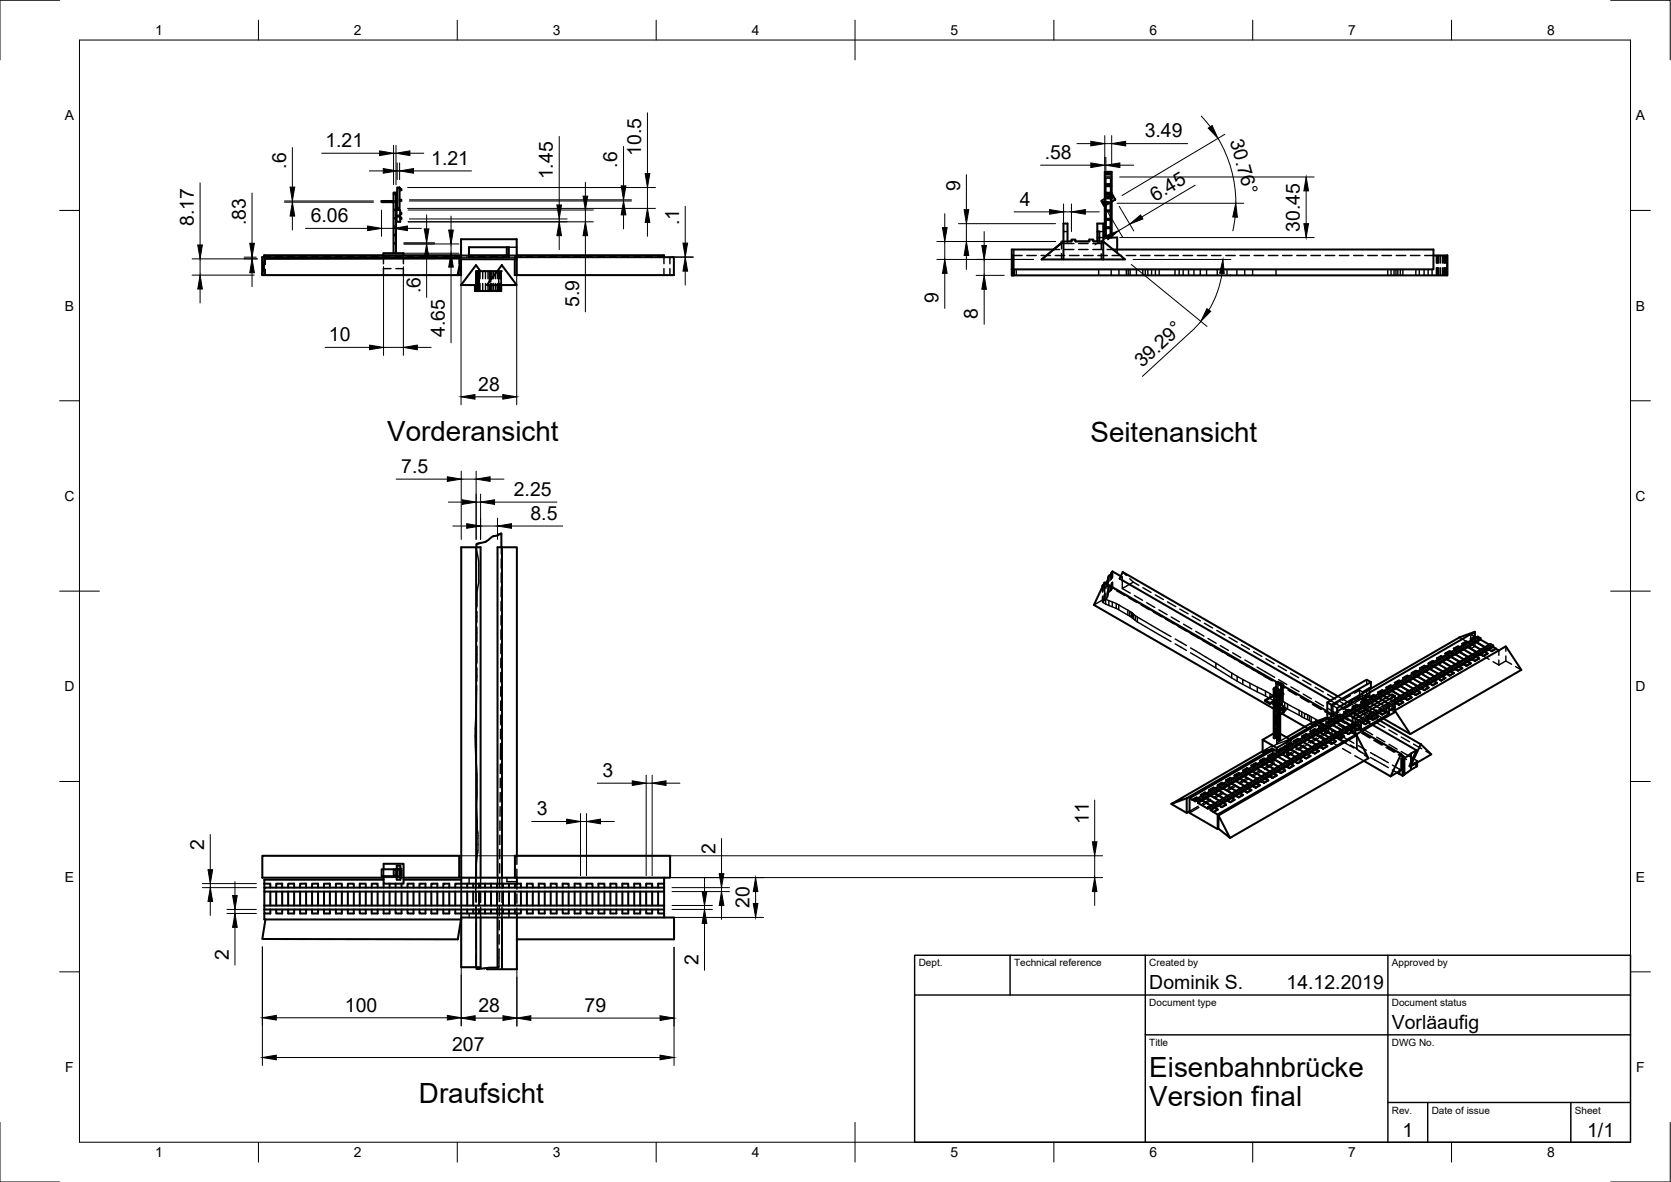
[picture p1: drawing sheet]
<svg xmlns="http://www.w3.org/2000/svg" width="420mm" height="297mm" viewBox="0 0 420 297" stroke-linecap="round" stroke-linejoin="round" font-family="sans-serif">
<defs><g id="words">
<g font-size="7">
<text x="97.4" y="110.9">Vorderansicht</text>
<text x="274.2" y="111">Seitenansicht</text>
<text x="289" y="270.6">Eisenbahnbrücke</text>
<text x="105.3" y="277.2">Draufsicht</text>
<text x="289" y="278.1">Version final</text>
</g>
<g font-size="4.9">
<text x="287.8" y="34.5">3.49</text>
<text x="309.2" y="35.4" transform="rotate(75 309.2 35.4)">30.76°</text>
<text x="81.8" y="37">1.21</text>
<text x="108.4" y="41.5">1.21</text>
<text x="161.2" y="39.2" transform="rotate(-90 161.2 39.2)">10.5</text>
<text x="262.7" y="40">.58</text>
<text x="72" y="42.4" transform="rotate(-90 72 42.4)">.6</text>
<text x="139" y="45.1" transform="rotate(-90 139 45.1)">1.45</text>
<text x="155.2" y="42.1" transform="rotate(-90 155.2 42.1)">.6</text>
<text x="241.4" y="47.9" transform="rotate(-90 241.4 47.9)">9</text>
<text x="256.4" y="51.7">4</text>
<text x="290.4" y="50.7" transform="rotate(-31 290.4 50.7)">6.45</text>
<text x="48.7" y="56.8" transform="rotate(-90 48.7 56.8)">8.17</text>
<text x="61.8" y="56.6" transform="rotate(-90 61.8 56.6)">.83</text>
<text x="78.1" y="55.8">6.06</text>
<text x="170.8" y="56.5" transform="rotate(-90 170.8 56.5)">.1</text>
<text x="326.9" y="58.2" transform="rotate(-90 326.9 58.2)">30.45</text>
<text x="105.7" y="73.7" transform="rotate(-90 105.7 73.7)">.6</text>
<text x="145.6" y="77.1" transform="rotate(-90 145.6 77.1)">5.9</text>
<text x="236" y="76.2" transform="rotate(-90 236 76.2)">9</text>
<text x="245.9" y="80.2" transform="rotate(-90 245.9 80.2)">8</text>
<text x="82.7" y="85.8">10</text>
<text x="111.8" y="84.7" transform="rotate(-90 111.8 84.7)">4.65</text>
<text x="287.1" y="92.5" transform="rotate(-43 287.1 92.5)">39.29°</text>
<text x="120.2" y="98.2">28</text>
<text x="100.9" y="118.8">7.5</text>
<text x="129.2" y="124.6">2.25</text>
<text x="133.4" y="130.6">8.5</text>
<text x="151.5" y="195.2">3</text>
<text x="135" y="204.9">3</text>
<text x="273.7" y="207.1" transform="rotate(-90 273.7 207.1)">11</text>
<text x="51.4" y="213.7" transform="rotate(-90 51.4 213.7)">2</text>
<text x="179.9" y="214.7" transform="rotate(-90 179.9 214.7)">2</text>
<text x="188.4" y="228.2" transform="rotate(-90 188.4 228.2)">20</text>
<text x="57.6" y="241.2" transform="rotate(-90 57.6 241.2)">2</text>
<text x="175.6" y="242.5" transform="rotate(-90 175.6 242.5)">2</text>
<text x="289" y="248.5">Dominik S.</text>
<text x="323.5" y="248.5">14.12.2019</text>
<text x="86.7" y="254.2">100</text>
<text x="120.3" y="254.3">28</text>
<text x="147" y="254.3">79</text>
<text x="350" y="258.6">Vorläaufig</text>
<text x="113.7" y="264.2">207</text>
<text x="352.6" y="285.7">1</text>
<text x="399.1" y="285.7">1/1</text>
</g>
<g font-size="3.5">
<text x="39" y="8.8">1</text>
<text x="89" y="8.8">2</text>
<text x="139" y="8.8">3</text>
<text x="189" y="8.8">4</text>
<text x="239" y="8.8">5</text>
<text x="289" y="8.8">6</text>
<text x="339" y="8.8">7</text>
<text x="389" y="8.8">8</text>
<text x="16.3" y="30.2">A</text>
<text x="411.3" y="30.2">A</text>
<text x="16.3" y="78">B</text>
<text x="411.3" y="78">B</text>
<text x="16.2" y="125.9">C</text>
<text x="411.2" y="125.9">C</text>
<text x="16.2" y="173.7">D</text>
<text x="411.2" y="173.7">D</text>
<text x="16.3" y="221.6">E</text>
<text x="411.3" y="221.6">E</text>
<text x="16.4" y="269.4">F</text>
<text x="411.4" y="269.4">F</text>
<text x="39" y="290.8">1</text>
<text x="89" y="290.8">2</text>
<text x="139" y="290.8">3</text>
<text x="189" y="290.8">4</text>
<text x="239" y="290.8">5</text>
<text x="289" y="290.8">6</text>
<text x="339" y="290.8">7</text>
<text x="389" y="290.8">8</text>
</g>
<g font-size="2.5">
<text x="231" y="242.9">Dept.</text>
<text x="255" y="242.9">Technical reference</text>
<text x="289" y="242.9">Created by</text>
<text x="350" y="242.9">Approved by</text>
<text x="289" y="252.8">Document type</text>
<text x="350" y="252.8">Document status</text>
<text x="289" y="262.9">Title</text>
<text x="350" y="262.9">DWG No.</text>
<text x="350" y="279.9">Rev.</text>
<text x="360" y="279.9">Date of issue</text>
<text x="396" y="279.9">Sheet</text>
</g>
</g></defs>
<!-- layer: Sichtbar -->
<g fill="none" stroke="#000" stroke-width=".51">
<path d="M99 48.4h.6v.3h-.6zM99.7 54.4v1.3h.9v-1.3h-.9v-1.6h.9v1.6M99.9 47.1h.6v5.3h-.6zM100.5 50.2h.4v.3h-.4M100.5 47.5h.4v.3h-.4M100.6 53.5h.3v.3h-.3M100.6 54.7h.3v.3h-.3M275.9 58.2v2.5h1.5v4.5M276.9 50.5l2.8-1.7 .7 1.4-2.8 1.6zM277.3 50.8h1.2v.3h-1.2zM277.4 59.7h3.5v3M277.8 43.2h1.7v5.2h-1.7z"/>
<path d="M277.8 48.4v1.6M277.8 51.7v8M278.1 46.3h1.1v.3h-1.1zM278.1 43.6h1.1v.3h-1.1zM278.1 53.2h1.1v1.8h-1.1zM278.1 48.4v.3h1.1v-.3M278.1 55.3h1.1v1.8h-1.1zM278.1 59.7v-2.3h1.1v2.3M278.5 49.6h1.2v.3h-1.2zM278.8 51.1h.4v1.8h-1.1v-1.4M279.2 49.1v-.1h-1.1v.8M279.5 48.4v.5"/>
<path d="M279.5 50.7v9M66.4 64.6h1.5M69.4 64.6h1.5M72.4 64.6h1.5M75.4 64.6h1.5M78.4 64.6h1.5M81.4 64.6h1.5M84.4 64.6h1.5M87.4 64.6h1.5M90.4 64.6h1.5M93.4 64.6h1.5M96.4 64.6h1.5"/>
<path d="M96.4 64.1v-.5h5v.5M99 63.6v-12.8h-3.1v-.3h3.1v-1.7h.6v14.8M99.4 64.6h1.5M102.4 64.6h1.5M105.4 64.6h1.5M108.4 64.6h1.5M111.4 64.6h1.5M115.9 65v4.1h-.8zM115.9 65l-49.2 .1-.8 4h49.2M115.9 64.6v4.5M115.9 65.1h14M115.9 64.1h-49.5v2.4"/>
<path d="M115.9 64.6h-1.5M117.9 64.6h1M117.9 62.1h10v2.5h-10zM117.9 64.1h10M119.4 71.6v1.5h.1M119.5 73.1h.2M119.5 71.6v1.5M119.7 71.6l.1 1.5M119.8 73.1h.3M119.8 68.1v5M119.9 68.1v5M120.1 68.1h-.4v3.5h-3.8l3.8-5 1.1 1.5"/>
<path d="M120.4 64.6h1.5M120.4 68.1h4.7M120.4 68.1v5h2.7v-1.5M120.4 68.1h-.3v5h.3M123.1 73.1h2M123.1 68.1v2.6M123.4 64.6h1.5M125.1 71.6v1.5M126 71.6v1.5h-.6v-1.5v1.5h-.3M126.2 66.6l3.7 5h-7.5zM127.4 62.1v2M127.9 64.6h-1.5"/>
<path d="M129.9 64.6v4.5M129.9 64.6h1M129.9 64.1h37v.5M132.4 64.6h1.5M135.4 64.6h1.5M138.4 64.6h1.5M141.4 64.6h1.5M144.4 64.6h1.5M147.4 64.6h1.5M150.4 64.6h1.5M153.4 64.6h1.5M156.4 64.6h1.5"/>
<path d="M159.4 64.6h1.5M162.4 64.6h1.5M166.9 64.6h-37v-4.5h-14v4.5h-50v4.5M166.9 64.6h2.5v4.5h-40v-4M166.9 64.6h-1.5M254.5 67.7v1.5h.3M254.8 67.7v1.5h.2v-1.5M265 62.7h-10.6l.1 6.5M266.9 61l-2 1.7M267.4 60.7h-.5v.4M267.4 65.2h10M268.4 60.6v-4.4h-1v4.5"/>
<path d="M275.9 60.6h-1v-.4h-1v.4h-3.5v-.4h-1v.4l-2 .1-5.5 4.5h5.5v-4.5M276.4 60.7v-2.5h-.5v-2h1.5v4.5l5.5 4.5h-5.5M279.8 62.7h80.6v5h-106M360.4 64.2h3.5v5h-108.9M363.9 64.2h.1M363.9 64.2v5M119.7 137.5v83.1M119.8 137.5l.2-.9a6.5 6.5 0 0 0 4.1-1.9 1.38 1.38 0 0 0 1.4-.5l.6-.1v3.4M126.2 137.5h3.8v77.6M126.2 137.5h-1.1v83.1M126.2 137.5v83.1M277.2 147.2v.2"/>
<path d="M277.4 147l-.1 .3M279.7 143.8l-.6 .7a1.19 1.19 0 0 0-.5 1.2l-.2 .4-.4 .4M279.7 143.8l.1-.2 2 1.2M279.7 143.6v.2M369.8 159.4l1.1-.6v1.1M369.8 159.4l-25.5 14.7M369.8 159.4l1 .6M370.9 158.8l-3.9 1.4-22.3 12.8M318.1 175.9v.3l1.2 .7v-.2M320.3 176.4v9l.1 .2v-2l.9 .5v1.9l.2 .1M320.3 176.8v.3M320.3 173l.4-.3 1.2 .8"/>
<path d="M320.4 174.8l-.1-.1-2.2 1.2 1.2 .8M320.4 173.4l-.1-.1v1.4M320.4 178.5l.9 .5v1.5l-.9-.5zM320.4 176.3v.3M320.5 173.4l-.1 1.4M320.9 178l-.5 .3 .9 .4v-1.4l-.9-.5v1.5M320.9 177.9l.2 .2M320.9 171.6v1.3M320.9 173.6v1M320.9 176v.3M320.9 177v1M320.9 178.8v.9"/>
<path d="M320.9 176.3l-.5 .3M320.9 176.3l.4 .2M320.9 178l.4 .3M320.9 171.6l.4-.2 1.3 .6M320.9 171.6l1.2 .7M321 175.9l.3 .2M321.1 176l-.2 .1M321.1 171.5l-43.4-25.1-2.6 5.6 45.2 26.1M321.3 174.8l-.4-.2-.5 .2M321.3 173.9v1.4l.2 .1-2.2 1.3M321.3 180l-.4-.3-.5 .3M321.3 175.8v1.2l-.9-.4"/>
<path d="M321.3 173.9l.2 .1M321.3 173.9h.1M321.5 173.7l-1.2-.7v.3l1.2 .7v-.3l.4-.2v.2l-.4 .3M321.8 171.6l.9 .4M321.9 173.7v.1M321.9 176.5l.4 .3-.1 .1M321.9 173.8l-.4 .2v1.4M321.9 173.8v12.1l-.4 .2v-10.4l-2.2 1.2M321.9 177.8l.7 .9M321.9 176.6l1.4 1.7M321.9 176.5l.2 .1M322.1 172.3l.5-.3v4.3l-.5 .3z"/>
<path d="M322.3 176.8v.3M322.3 179.3l5.8 3.3M322.6 172.1l.1-.1-.1 .4M322.6 174.2l.1 .1M322.6 172.3l11.1 6.5M322.6 178.7l.7-.4-.5 .8-.7 .4-.2-.3M322.6 178.7l-.5 .8M322.7 174.3l-.1 .3M322.7 174.3h-.1M323.2 178.5h.1M334.8 177.1l-1.1-.6v4.1M334.8 177.1v3.7"/>
<path d="M336.2 179.9l-.3 .3 .4 .2M336.4 175l-54.1-31.3-.8 1.7 53 30.7M337 177.5l.7 .4M337.3 179.8l-.4-.3-.7 .4M338 178.9l.3 .3M338 178.9l.4 .2M338.9 176.4l.7 .4M339.4 179.7v.1M339.4 179.8l-1 .6M339.4 179.7l.7 .5M339.4 178.5l-.4-.2-1 .6M340.1 177.7l.4 .2"/>
<path d="M341.2 179.6l-.7-.5-1.1 .6M341.5 178.5l-1 .6M341.5 178.5h.1M341.5 178.5l.7 .5M341.5 178.5l.8 .5M341.5 177.3l-.3-.2-1.1 .6M341.9 175.5l-5.7 3.3M341.9 175.2l-2.5 .9 .7 .4M341.9 174.7v.8M341.9 175.5l.7 .4M342.6 174.3v1.6M343.3 178.3l-.7-.4-1.1 .6"/>
<path d="M343.6 177.3l-1 .6M343.6 177.3h.1M343.6 177.3l.7 .4M343.6 177.3l.8 .4M343.7 176.1l-.4-.2-1.1 .6 .4 .2-.4-.2M344.3 173.3v1.6l-1.7 1M344.7 171.4l-1.1-.6-9.9 5.7M344.7 171.4v1.6l-8.5 4.9v2M344.7 171.4l-9.9 5.7M344.7 176.7l-1.1 .6M344.7 176.7l.7 .4M345.8 176.1h.1"/>
<path d="M345.8 176.1l-1.1 .6M345.8 176.1l.7 .4-.7-.4M345.8 174.9l-.4-.3-1.1 .6 .4 .3-.4-.3M346.8 179.1l1.1-.6 .7 .4-1.1 .7M346.8 179.1l.7 .4M346.8 179.1v.1M346.9 174.3l-.4-.3 .3 .3M347.5 179.6l-.7-.4-1 .6M347.6 175.9l-.8-.4-1 .6M347.9 174.9l-1 .6M347.9 174.8v.1M347.9 174.9l.7 .4"/>
<path d="M347.9 174.8l.7 .5M347.9 173.6l-.4-.2-1 .6M348.6 172.8l.4 .2M348.6 177.7v1.3M348.6 172.8l.3 .2M348.6 178.1l-.7 .4M349.3 179.4l-7.1 4.1v-2.1l7.1-4.1v2.1l-.7-.4-1.1 .6M349.7 174.7l-.8-.5-1 .6M350 173.6l1.1-.6 2.1 1.3M350 173.6v.1M350 173.7l-1 .6M350 173.6l2.1 1.3-2.1-1.2"/>
<path d="M350 172.4l-.3-.2-1.1 .6M350.7 171.6l.4 .2zM350.7 174.9l-.7-.4-9.9 5.7-.7-.4M350.7 174.9l-9.9 5.7M350.7 175.2l.4 .3M351.1 176.7l-.4 .2M351.1 176.7l.7 .4M352.1 172.4l-1 .6M352.1 172.4l2.2 1.2M352.1 171.2l-.3-.2-1.1 .6M352.8 176.5l-.7-.4-1 .6M352.8 176.5h.1"/>
<path d="M352.8 176.5l-1 .6M353.2 175.5l.7 .4zM353.2 171.8l-1.1 .6M353.2 175.5l-1.1 .6M353.2 171.8l2.1 1.2M353.2 170.6l-.4-.2 .4 .2M353.9 175.9l1-.7zM354.2 171.2l1.1-.7 2.2 1.3M354.2 171.2l-1 .6M354.2 171.2l2.2 1.2M354.3 170l-.4-.3-1.1 .7M354.9 169.2l.4 .1"/>
<path d="M354.9 175.2l-.7-.4-1 .7M354.9 169.2l.4 .2M356 174.6l1.1-.6zM356 174.6l-.7-.4 .7 .5M356.4 169.9l1-.6 2.2 1.3M356.4 170l-1.1 .6M356.4 169.9v.1M356.4 170l2.1 1.2M356.4 169.9l2.1 1.3M356.4 168.7l-.4-.2-1.1 .6M357.1 174l-.7-.4-2.1 1.3M357.4 173l.7 .4z"/>
<path d="M357.4 173l-1 .6M357.5 168.1l-.4-.2 .3 .3M358.5 168.7l1-.6 2.2 1.2M358.5 168.7h.1M358.5 168.7l2.1 1.3M358.5 168.7l-1 .6M358.5 167.5l-.4-.2-1 .6M359.2 172.8l-1.1 .6M359.2 172.8l-.7-.4-1.1 .6M359.6 166.9l-.4-.2 .3 .2M360.3 172.2l-.8-.4 .8 .4M360.6 167.5h.1"/>
<path d="M360.6 167.5l2.2 1.2M360.6 167.5l-1 .6M360.6 166.3l-.3-.2-1.1 .6M361.3 165.4l.4 .3zM361.3 171.6l-1 .6M361.3 171.6l-.7-.4-2.1 1.2M361.7 166.9l-1.1 .6M361.7 170.6l-1.1 .6M361.7 166.9l2.1 1.2M362.4 171l1-.6-1 .6M362.4 171l-.7-.5 .7 .5M362.4 171h.1"/>
<path d="M362.7 166.3l1.1-.6 2.2 1.2M362.7 166.3h.1M362.7 166.3l2.1 1.2M362.7 166.3l2.2 1.2M362.7 166.3l-1 .6M362.8 165.1l-.4-.3-1.1 .6M363.4 170.4l-.7-.5-1 .6M363.4 164.2l.4 .3M363.8 169.3l.7 .5M363.8 169.3v.1M364.5 169.8l-.7-.4-1 .6M364.8 165l1.1-.6 2.2 1.3"/>
<path d="M364.8 165l2.2 1.3M364.8 165.1l-1 .6M364.8 165v.1M364.8 165.1l2.2 1.2M364.9 163.8l-.4-.2-1.1 .6M365.5 169.1l-1 .6M365.5 169.2l-1 .6M365.5 163l.5 .2M365.5 163l.4 .2M365.5 169.1v.1M365.5 169.1l-.7-.4-1 .6M365.9 168.1l.7 .5z"/>
<path d="M365.9 168.2l-1 .5M366.6 168.5l1.1-.6zM367 163.8l1-.6 2.2 1.3M367 163.8l2.1 1.3M367 163.9l-1 .6M367 163.8v.1M367 163.9l2.1 1.2M367 167.5l-1.1 .6M367 167.5l.7 .4M367 162.6l-.4-.2-1.1 .6M367.7 161.8l.4 .2M367.7 161.8h.1"/>
<path d="M368 166.9l.7 .4M368 166.9l-1 .6M368.7 167.3l1.1-.6zM369.1 162.6l1-.6 2.2 1.2M369.1 162.6h.1M369.1 162.6l2.1 1.3M369.1 162.6l2.1 1.2M369.1 162.6l-1 .6M369.1 161.4l-.4-.2-1 .6M369.8 160.6l.4 .2M369.8 160.6l.3 .2M369.8 166.7l-.7-.4-1.1 .6"/>
<path d="M370.1 165.7l.8 .4M370.1 165.7l-1 .6M370.9 166.1l1-.7zM371.2 161.4l2.2 1.2-2.2-1.2M371.2 161.4h.1M371.2 161.4l-1 .6M371.2 165l.7 .4M371.2 160.2l-.3-.3-1.1 .7M372.3 160.4v.3l-1.1 .7M372.3 164.5l.7 .4 1-.7-1 .7M372.3 164.5l.7 .3M372.3 160.7l2.1 1.3"/>
<path d="M372.3 164.5l-2.2 1.2M373.3 163.8l.7 .4M373.3 163.8l-1 .6M374.4 163.2l.7 .4M374.4 163.2l-1 .6M374.4 163.2h.1M375.1 163.6l1.1-.6 .7 .5 1.7-1.1 3.9 5.9-27.9 16.2M375.5 162.6l.7 .4M375.5 162.2l-.7-.4-24.1 13.9M375.5 162.2l-24.8 14.3M375.5 162.2v.4M375.5 162.6l-1.1 .6"/>
<path d="M376.2 163l-1.1 .6M376.9 163.5l-26.2 15v-3.6M301.9 199.8l.4 .2zM303.4 199.4l-.4-.3-1.1 .7M304.4 198.7l-.4-.2 .4 .3M305.5 199.3l-1.1 .7M305.5 199.3l1-.6 2.2 1.3M305.5 199.4l2.1 1.2M305.5 199.3l2.1 1.3M305.5 198.1l-.4-.2-1.1 .6M306.2 197.3l.4 .2M306.2 197.3l.3 .2"/>
<path d="M307.6 198.1l-1 .6M307.6 198.1l2.1 1.3M307.6 196.9l-.4-.2-1 .6M308.3 196.1l.4 .2zM308.7 197.5l-1.1 .6M308.7 197.5l2.1 1.2M309.7 196.9l-1 .6M309.7 196.9l2.1 1.2-2.1-1.2M309.7 195.7l-.3-.2-1.1 .6M310.4 194.9l.4 .2M310.8 199.9l.7 .5zM310.8 196.3l-1.1 .6"/>
<path d="M310.8 196.3l2.1 1.2M310.8 200l-1.1 .6M311.8 195.7l-1 .6M311.8 195.7l1.1-.6 2.1 1.2M311.8 195.7l2.1 1.2M311.8 195.7l2.2 1.2M311.8 199.3l-1 .6M311.8 199.3l.7 .5M311.9 194.5l-.4-.3-1.1 .6M312.9 198.7l.7 .5zM312.9 198.8l-1 .6M312.9 193.9l-.4-.3 .4 .3"/>
<path d="M313.6 199.1l1-.6-1 .7M313.9 194.4l-1 .7M313.9 194.4l1.1-.6 2.2 1.3M313.9 194.5l2.2 1.2M313.9 194.4l2.2 1.3M314 193.2l-.4-.2-1.1 .6M314.6 192.4l.4 .2M314.6 198.5l-.7-.4-1 .6M315.7 197.9l-.7-.4 .7 .5M315.7 197.9v.1M316.1 193.2l-1.1 .7M316.1 193.2l2.1 1.3"/>
<path d="M316.1 192l-.4-.2-1.1 .6M316.8 197.3l-1.1 .6M316.8 191.2l.3 .2zM316.8 197.3l-1.1 .7M316.8 197.3l-.7-.4-2.1 1.2M317.1 192.6l-1 .6M317.1 192.6l2.2 1.3M317.5 185.9l3.5 2v.8l1.1-.6M317.5 188.8l-23 13.2 3.9-1.4M317.5 185.9v3.2l2.5-.9M317.8 196.7l1.1-.6zM317.8 196.7l-.7-.4 .7 .4"/>
<path d="M318.2 192l2.1 1.2-2.1-1.2M318.2 192h.1M318.2 192l-1 .6M318.2 195.7l-2.1 1.2M318.2 195.7l.7 .4M318.2 190.8l-.4-.2-1 .6M319.3 191.4l2.1 1.2M319.3 195.1l-1.1 .6M319.3 190.2l-.4-.2 .4 .2M320 195.5l-.7-.4 .7 .4M320 188.2l-21.6 12.4M320 188.2v.4"/>
<path d="M320.3 184.3l-2.8 1.6M320.3 190.8l-2.1 1.2M320.3 190.8l2.2 1.2M320.3 190.8h.1M320.3 190.8l2.1 1.2M320.3 189.6l-.3-.3-1.1 .7M320.4 180.2l.9 .5v1.5l-.9-.5zM320.9 183.2l-.5 .2 .9 .5v-1.5l-.9-.5v1.5M320.9 180.5v.9M320.9 182.2v1M320.9 183.9v1.4l-.5 .3M320.9 181.4l.4 .3"/>
<path d="M320.9 183.2l.4 .2M320.9 181.4l-.5 .3M320.9 183.9h.1M321 188.7l.4 .3-1.1-.7-21.2 12.3v3.7l7.1 4.1 .2-.2M321 194.9l-1 .6M321 194.8l-.7-.4-1 .7M321.4 190.1l-1.1 .7M321.4 190.1l2.1 1.3M321.9 184.4l2.6 1.5M322.1 194.2l-.7-.4 .7 .5M322.1 188.1l.4 .2M322.4 189.5l1.1-.6 2.1 1.3"/>
<path d="M322.4 189.6l-1 .6M322.4 189.5l2.2 1.3M322.4 189.5v.1M322.4 189.6l2.1 1.2M323.1 193.6l-1 .7M323.1 193.6l-.7-.4-2.1 1.3M323.1 187.5h.1M323.1 187.5l.4 .2M323.1 187.5l-1 .6M323.5 192.6l.7 .4zM323.5 192.6l-1 .6M324.5 185.9l-3.5 2"/>
<path d="M324.5 185.9v.8l-.3 .2M324.5 188.3h.1M324.5 188.3l2.2 1.3M324.5 188.3l1.1-.6 2.2 1.2M324.5 188.3l-1 .6M324.6 187.1l-.4-.2-1.1 .6M325.2 192.4l-1 .6M325.2 192.4l-.7-.4-1 .6M325.6 191.4l.7 .4zM325.6 191.4l-1 .6M325.6 186.5l-.4-.2 .4 .2M326.3 191.8l1.1-.6-1.1 .6"/>
<path d="M326.7 187.1l-1.1 .6M326.7 187.1l2.1 1.2-2.1-1.2M326.7 187.1h.1M326.7 185.9l-.4-.2-1.1 .6M327.4 185.1l.4 .2M327.4 191.2l-.7-.4-1.1 .6M327.4 185.1l.3 .2M327.7 190.1l.7 .5zM327.7 186.5l-1 .6M327.7 186.5l2.2 1.2M327.7 190.2l-1 .6M328.4 190.6l1.1-.6z"/>
<path d="M328.8 185.9l-1 .6M328.8 185.9l2.1 1.2M328.8 185.9h.1M328.8 184.7l-.4-.3-1 .6M329.5 183.8l.4 .3zM329.5 190l-.7-.5-1.1 .6M329.9 188.9l.7 .5zM329.9 185.3l2.1 1.2M329.9 189l-1.1 .6M330.6 189.3l1-.6-1 .7M330.9 184.6l1.1-.6 2.1 1.3M330.9 184.7l-2.1 1.2"/>
<path d="M330.9 184.6l2.2 1.3M330.9 184.6v.1M330.9 184.7l2.1 1.2M330.9 183.4l-.3-.2-1.1 .6M331.6 182.6l.4 .2M331.6 188.7l-.7-.4-1 .6M332 187.7l.7 .5zM332 187.7l-1.1 .6M333 183.4l1.1-.6 2.2 1.3M333 183.5l-1 .6M333 183.4l2.2 1.3-2.2-1.2M333 183.4v.1"/>
<path d="M333.1 182.2l-.4-.2-1.1 .6M333.4 180.4l-9.2 5.3M333.4 180.4l-3.9 1.4-6 3.5M333.4 180.4v.4M333.7 181.4l.4 .2M333.7 187.5l-1 .7M333.7 187.5l-.7-.4-1 .6M334.8 180.8l-.7-.4-9.6 5.5M334.8 186.9l1.1-.6zM334.8 186.9l-.7-.4 .7 .4M334.8 180.8l-1.1 .6M334.8 180.8l.4 .2"/>
<path d="M335.2 182.2l-1.1 .6M335.2 182.2l2.1 1.2M335.2 185.9l-2.1 1.2M335.2 185.9l.7 .4M335.9 180.2l-1.1 .6M335.9 180.2h.1M335.9 180.2l.3 .2M336.2 185.3l.7 .4zM336.2 181.6l-1 .6M336.2 181.6l2.2 1.2M336.2 185.3l-1 .6M337.3 181l1-.7 1.8 1.1"/>
<path d="M337.3 181h.1M337.3 181l-1 .6M337.3 181l2.1 1.2M338 185.1l-1.1 .6M338 185l-.7-.4-1.1 .7M338.3 184l.7 .5zM338.3 184l1.1-.6 .7 .4-1.1 .6M338.3 184.1l-1 .6M340.1 183.1l-.7 .3M340.1 181.8l-36.4 21M340.1 182.6l-35.7 20.7M340.8 184.3l-.7-.4-1.1 .6"/>
<path d="M340.8 180.6l-.7-.4v3.7M340.8 184.3l.4 .2M340.8 180.6v3.7M341.2 184.5l9.5-5.5v-.5l3.9 6M341.2 184.5v.4M341.2 184.5l-35 20.2M342.4 183.8l9.9 5.7M342.9 191.2l6.8 3.9M343.6 181l-1.4 .8M343.6 181l.7 .4M344.3 181.4l-1 .6-.7-.4 .7 .4M344.3 181.4l-1 .6"/>
<path d="M344.7 180.3l-1 .7M344.7 180.3l.7 .5M344.7 180.4l.7 .4M345.1 182.2l11.1 6.4M345.4 180.8l1.1-.6zM346.5 180.2l-.7-.5-1.1 .6M347 181.1l10.3 5.9M347.9 180.6l6.7 3.9M351.3 194.2l.6 .3M351.9 193.8v.7M351.9 194.5l.8 .4M352.3 189.5l.8 .8-.8 .4"/>
<path d="M352.3 189.5l-2.6 5.6M352.7 190.8v4.1M352.8 190.8v4.1M352.9 190.7l-.2 .1-.4-.1v2.8l-2.6 1.6M352.9 194.8l-.2 .1M353.1 190.6v4.1l1.7-1.3v-.9M353.1 190.6l-.2 .1v4.1l.2-.1M354.8 189.3v2.2M356.2 188.6l-1.8 3.9 .2 .1M356.2 188.6l-3.1 2M356.2 191.7v.9M356.2 192.6l-1.4 .8"/>
<path d="M356.3 191.7l-.1 .9M357.3 187l2.6 2.6-5.3 3zM96.5 218.4v-1.3h5v5h-5v-1.9M99 218.4h.6v1.8h-.6zM99 218.4h-3v1.8h3M99.8 218.3h1.2v.4M99.9 218.4h.6v1.8h-.6zM100.5 218.7h.5v1.2h-.5M100.7 218.7v-1.1h-.9v3.5h.9v-1.2M101 219.9v.7h-.3M294.5 202l3.9 2.3M298.4 200.6v3.7l.7-.4"/>
<path d="M299.1 200.6l1.4 .8v-.4M300.5 201l71.1-41 .7 .4-71.1 41zM301.2 201.4v.4M301.2 201.8l2.5 1.4v-.4M301.2 201.8l1.1-.6 2.1 1.2M301.3 200.6l-.4-.2-1.1 .6M303.3 200.6l-1 .6M303.3 200.6l1.1-.7 2.2 1.3M303.3 200.6l2.2 1.2M303.7 202.8l.7 .5v.3l1.1-.6 .7 .4M304.4 203.6l.7 .5 1.1-.7-1.1 .7 1.1 .6v3.7M306.4 204.9l2.9 5.7-2.9-2.4z"/>
<path d="M306.4 204.9l34.7-20.1 3 5.7-34.8 20.1M306.5 202.4l.7 .4zM306.5 202.4l-1 .6M308.3 202.2l-1.1 .6M308.3 202.2l-.7-.4-1.1 .6M308.7 201.2l.7 .4zM308.7 201.2l-1.1 .6M309.4 201.6l1-.6zM309.7 200.6l.7 .4M309.7 200.6l-1 .6M311.5 200.4l1-.6zM66.5 222.1h1.5v1"/>
<path d="M66.5 228.6v1h1.5v-1M66.5 228.6h100.5v1M66.5 227.6v1M66.5 229.6v1.5h49.5M66.5 227.6h100.5M66.7 231.1l-.7 4.9 49.1 .1 .8-5M68 224.1v3.5M69.4 223.1v-1h1.6v1M69.4 228.6v1h1.6v-1M69.4 224.1v3.5M71 224.1v3.5M72.5 223.1v-1h1.5v1"/>
<path d="M72.5 228.6v1h1.5v-1M72.5 224.1v3.5M74 224.1v3.5M75.5 223.1v-1h1.5v1M75.5 224.1v3.5M75.5 228.6v1h1.5v-1M77 224.1v3.5M78.5 223.1v-1h1.5v1M78.5 224.1v3.5M78.5 228.6v1h1.5v-1M80 224.1v3.5M81.5 223.1v-1h1.5v1"/>
<path d="M81.5 228.6v1h1.5v-1M81.5 224.1v3.5M83 224.1v3.5M84.5 223.1v-1h1.5v1M84.5 224.1v3.5M84.5 228.6v1h1.5v-1M86 224.1v3.5M87.5 223.1v-1h1.5v1M87.5 224.1v3.5M87.5 228.6v1h1.5v-1M89 224.1v3.5M90.5 223.1v-1h1.5v1"/>
<path d="M90.5 228.6v1h1.5v-1M90.5 224.1v3.5M92 224.1v3.5M93.5 223.1v-1h1.5v1M93.5 228.6v1h1.5v-1M93.5 224.1v3.5M95 224.1v3.5M96.5 220.6h-30.5v-5.5h49.5v5.5h-14M96.5 222.1v1M96.5 224.1v3.5M96.5 228.6v1h1.5v-1M96.5 221.1h-30v2"/>
<path d="M98 222.1v1M98 224.1v3.5M99.5 228.6v1h1.5v-1M99.5 222.1v1M99.5 224.1v3.5M101 222.1v1M101 224.1v3.5M101.5 221.1h14.5M102.5 223.1v-1h1.5v1M102.5 228.6v1h1.5v-1M102.5 224.1v3.5M104 224.1v3.5"/>
<path d="M105.5 223.1v-1h1.5v1M105.5 228.6v1h1.5v-1M105.5 224.1v3.5M107 224.1v3.5M108.5 223.1v-1h1.5v1M108.5 228.6v1h1.5v-1M108.5 224.1v3.5M110 224.1v3.5M111.5 223.1v-1h1.5v1M111.5 228.6v1h1.5v-1M111.5 224.1v3.5M113 224.1v3.5"/>
<path d="M114.5 223.1v-1h16.5v1M114.5 228.6v1h1.5v-1M114.5 224.1v3.5M116 220.6h14v1.5M116 224.1v3.5M116 230.6h51M117.5 222.1v1M117.5 224.1v3.5M117.5 228.6v1M119 222.1v1M119 224.1v3.5M119 228.6v1"/>
<path d="M119.7 230.6v12.5M120.5 222.1v1M120.5 224.1v3.5M120.5 228.6v1M120.8 230.6v12.5h-4.8v-13.5h14v14h-7.5v-.3M120.8 220.6v-83.1h-4.8v85.6M122 222.1v1M122 224.1v3.5M122 228.6v1M123.5 222.1v1M123.5 224.1v3.5M123.5 228.6v1"/>
<path d="M125 222.1v1M125 224.1v3.5M125 228.6v1M125.1 230.6v12.6h-2l-3.1 .4-.2-.5M126.2 230.6v13M126.5 222.1v1M126.5 224.1v3.5M126.5 228.6v1M128 222.1v1M128 224.1v3.5M128 228.6v1M129.5 220.6v-5.5h39v5.5h-1.5v1.5"/>
<path d="M129.5 222.1v1M129.5 224.1v3.5M129.5 228.6v1M130 220.6h37M131 228.6v1h-1M131 224.1v3.5M132.5 223.1v-1h1.5v1M132.5 224.1v3.5M132.5 228.6v1h1.5v-1M134 224.1v3.5M135.5 223.1v-1h1.5v1M135.5 228.6v1h1.5v-1"/>
<path d="M135.5 224.1v3.5M137 224.1v3.5M138.5 223.1v-1h1.5v1M138.5 224.1v3.5M138.5 228.6v1h1.5v-1M140 224.1v3.5M141.5 223.1v-1h1.5v1M141.5 228.6v1h1.5v-1M141.5 224.1v3.5M143 224.1v3.5M144.5 223.1v-1h1.5v1M144.5 224.1v3.5"/>
<path d="M144.5 228.6v1h1.5v-1M146 224.1v3.5M147.5 223.1v-1h1.5v1M147.5 228.6v1h1.5v-1M147.5 224.1v3.5M149 224.1v3.5M150.5 223.1v-1h1.5v1M150.5 224.1v3.5M150.5 228.6v1h1.5v-1M152 224.1v3.5M153.5 223.1v-1h1.5v1M153.5 224.1v3.5"/>
<path d="M153.5 228.6v1h1.5v-1M155 224.1v3.5M156.5 223.1v-1h1.5v1M156.5 224.1v3.5M156.5 228.6v1h1.5v-1M158 224.1v3.5M159.5 223.1v-1h1.5v1M159.5 224.1v3.5M159.5 228.6v1h1.5v-1M161 224.1v3.5M162.5 223.1v-1h1.5v1M162.5 228.6v1h1.5v-1"/>
<path d="M162.5 224.1v3.5M164 224.1v3.5M165.5 223.1v-1h1.5v1M165.5 228.6v1h1.5M165.5 224.1v3.5M167 223.1h-100.5v1M167 223.1v1h-100.5v3.5M167 229.6v1h2.5v5.5h-39.5M167 224.1v4.5"/>
</g>
<!-- layer: Verdeckt -->
<g fill="none" stroke="#000" stroke-width=".36">
<path d="M99 50.5h.6M99 50.8h.6M99 52.6h.6M99 56.8h.6M99 55h.6M99 54.7h.6M99 52.9h.6M99 57.1h.6M99 58.9h.6M99 59.2h.6M99.7 54.1h.9M267.4 58.2h1"/>
<path d="M275.9 59.7h1.5M276.4 58.2h1M277.8 44.8h.3v1.5M277.8 44.8h1.7M277.8 44.5h1.7M277.8 46.9h1.7M277.8 46.6h.3M277.8 50v1.7M278.1 46.9v1.5M278.1 49.8v1M278.1 51.1v.4M278.5 51.1h.3"/>
<path d="M279.2 49.1v1.7h-.7M279.2 46.9v1.5M279.2 46.6h.3M279.5 44.8h-.3v1.5M279.5 48.9v1.8M66.4 66.5v2.6M66.7 65.1v1.4M66.7 67.7v1.4M96.4 64.1v2.2M98.3 67.5h-1.9v1.6M99 61h.6M99 61.3h.6"/>
<path d="M99.5 67.5h1.9v1.6M101.4 64.1v2.2M115.4 64.6v1.7M115.4 67.5v1.6M115.9 64.1h2M117.9 64.6h-2M119.5 71.6v1.5M119.6 71.6v1.5M119.8 68.1v5l-.1-1.5h.3v1.5v-1.5h.1M119.8 71.6v1.5M119.9 68.1v1.9M119.9 71.2v1.9"/>
<path d="M119.9 71.6v1.5v-1.5M120.1 71.6v1.5M120.1 71.6v1.5zM120.1 71.6v1.5v-1.5M120.1 71.6l.1 1.5M120.2 71.6h.1M120.3 71.6v1.5M120.3 71.6v1.5zM120.7 68.1v1.9M120.7 71.2v1.9M121.4 68.1v1.9M121.4 71.2v1.9"/>
<path d="M122.1 68.1v1.9M122.1 71.2v1.9M122.7 68.1v1.9M122.7 71.2v1.9M123.1 70.7h.1M123.3 68.1v1.9M123.3 71.2v1.9M123.7 68.1v1.9M123.7 71.2v1.9M124 68.1v1.9M124 71.2v1.9M124.5 68.1v1.9"/>
<path d="M124.5 71.2v1.9M125.1 70v-1.9h.9v3.5M125.1 71.2v1.9M125.4 68.1v3.5M125.6 68.1v1.9M125.6 71.2v1.9M125.7 68.1v1.9M125.7 71.2v1.9M125.9 68.1v1.9M125.9 71.2v1.9M127.4 64.1v.5M127.9 62.1h2"/>
<path d="M127.9 64.1h2M129.9 64.6h-2M129.9 64.6h-.5v.5M166.9 64.6v1.7M166.9 67.5v1.6M168.4 64.6v1.7M168.4 67.5v1.6M254.4 64.2h2.6M254.5 64.2v3.5M254.8 64.2l-.1 3.5M254.9 62.7v5M255.5 67.7v1.5"/>
<path d="M258.2 64.2h2.4M261.8 64.2h2.3M263 64.3l-1.1 .9M264.9 62.7l-2.9 2.5M265 62.7h1.4M265.3 64.2h2.4M266.9 62.6v-1.5l-2 1.7M266.9 63.7v1.5M267.4 61.2h2.6M267.7 62.7h2.3M268.9 64.2h2.4M269.4 60.6l-1 .1"/>
<path d="M270.4 60.6h3.5M271.2 62.7h2.4M271.2 61.2h2.4M272.5 64.2h2.4M274.8 62.7h2.4M274.8 61.2h2.6M274.9 60.6l1 .1M276.1 64.2h2.3M276.2 67.7v1.5M276.9 60.7v1.9M276.9 63.8v1.4M278.4 62.7h1.4"/>
<path d="M279.4 67.7v1.5M279.6 64.2h2.4M280.9 62.7v.9M281.3 67.7v1.5M283.2 64.2h2.4M283.2 67.7v1.5M283.7 67.7v1.5M284.2 67.7v1.5M285.7 67.7v1.5M286.8 64.2h2.4M287.3 67.7v1.5M288 67.7v1.5"/>
<path d="M288.6 67.7v1.5M289.6 67.7v1.5M290.3 64.2h2.4M290.5 67.7v1.5M291.5 67.7v1.5M293.9 64.2h2.4M295.4 67.7v1.5M296.5 67.7v1.5M297.5 64.2h2.4M297.5 67.7v1.5M298.9 67.7v1.5M300.2 67.7v1.5"/>
<path d="M301.1 64.2h2.3M301.8 67.7v1.5M303.4 67.7v1.5M304.6 64.2h2.4M306.1 67.7v1.5M308.2 64.2h2.4M308.5 67.7v1.5M311 67.7v1.5M311.8 64.2h2.4M313 67.7v1.5M315 67.7v1.5M315.3 64.2h2.4"/>
<path d="M318.9 64.2h2.4M320.8 67.7v1.5M322.5 64.2h2.4M326.1 64.2h2.3M329.6 64.2h2.4M333.2 64.2h2.4M336.8 64.2h2.4M340.4 64.2h2.3M343.9 64.2h2.4M347.5 64.2h2.4M348.9 67.7v1.5M349.8 67.7v1.5"/>
<path d="M350.5 67.7v1.5M351 67.7v1.5M351.1 64.2h2.4M351.5 67.7v1.5M352.1 67.7v1.5M352.7 67.7v1.5M354.6 64.2h2.4M356 67.7v1.5M356.9 67.7v1.5M358.1 67.7v1.5M358.2 64.2h2.2M359.1 67.7v1.5"/>
<path d="M360.1 67.7v1.5M361.2 64.2v1.9M361.2 67.3v1.9M361.3 64.2v1.9M361.3 67.3v1.9M361.5 64.2v1.9M361.5 67.3v1.9M361.6 64.2v1.9M361.6 67.3v1.9M361.8 64.2v1.9M361.8 67.3v1.9M362.2 64.2v1.9"/>
<path d="M362.2 67.3v1.9M362.8 64.2v1.9M362.8 67.3v1.9M363 64.2v1.9M363 67.3v1.9M363.2 64.2v1.9M363.2 67.3v1.9M363.4 64.2v1.9M363.4 67.3v1.9M363.7 64.2v1.9M363.7 67.3v1.9M119.8 137.5v.7a21.6 21.6 0 0 1 .6 7.6v.7a17.8 17.8 0 0 0-.5 6"/>
<path d="M126.1 137.5l-.1 1.7M119.9 157.6v3.6M119.9 153.7v2.7M126 158.3v2.4M126 154.7v2.4M126 151.1v2.4M126 144v2.4M126 147.6v2.4M126 140.4v2.4M277.2 149.9v1.5l.8 .4M277.2 147.4v1.4M277.2 150v1.4"/>
<path d="M277.3 147.3l.5 .3M277.3 147.1v1.4M277.3 149.7v1.5M277.3 151.2h-.1M277.7 146.8l-.3 .2M277.7 146.8v1.4M277.7 149.4v1.5M277.7 150.9l-.4 .3M277.7 146.4l.8 .8M277.8 147.6v2.9l-2.7 1.5M277.8 150.5l3.5 1.5M278 146.5l-.3 .3"/>
<path d="M278 150.6v1.2l.8 .4M278.1 149.1v1.4l-.4 .4M278.1 146.4v1.5M278.4 146.1v1.4M278.4 148.7v1.5M278.4 150.2l-.3 .3M278.5 147.2l1.2 .7M278.5 147.2l-.7 .4M278.6 148.3l-.2 1.9M278.6 145.7v1.4M278.6 147.8v1.9M278.6 145.2v1.4"/>
<path d="M278.7 147.6l-.1 1.7M278.7 144.9v1.5M278.8 147.3l-.1 1.7M278.8 152.2l1.9 .7M278.8 144.7v1.4M278.8 150.9v1.3M279.1 147.1v1.5l.3-.3M279.1 144.5v1.4M279.1 148.6l-.3 .2M279.4 143.9v1.8M279.4 146.6v1.7M279.5 148l-.1 .3"/>
<path d="M279.5 143.9v1.4M279.5 146.5v1.5M279.7 147.9l-.2 .1M279.7 143.8v1.5M279.7 146.4v1.5M279.7 151.3v1.2M279.8 147.7l-.1 .2M279.8 143.6v1.5M279.8 146.3v1.4M279.8 147.7l1.7 1M280.7 151.7v1.2M280.8 148.5l2 1.2"/>
<path d="M281.3 153.2l2.8 1.6M281.3 152v1.2l-.6-.3M281.3 152l2.3 1.3v1.3M281.8 144.8l.4 .2M282.2 145v2.9l2 1.2M282.2 145l-.7 .4M282.3 143.7l.9 .9M282.5 149.3l2 1.2M283.6 153.3l.5 .3M283.8 150.2l2.1 1.2M284.1 145.4l.9 .9M284.5 153.9l-.4-.3v1.2"/>
<path d="M284.5 155.1l.3 .2M284.8 155.3l1.2 1 8.4 4.9M284.8 154.1l-.3-.2v1.2l-.4-.3M285 146.3l1.3 .8M285 146.3l-2.8 1.6M285 154.3v1.3M285.2 149.7l2.1 1.2M285.5 154.7l-.7-.6v1.2M285.6 151.1l2 1.2M286 156.3v-1.2l8.4 4.9M286 155.1l-.5-.4v1.2M286.9 152l2.1 1.2"/>
<path d="M287.4 147.7l2 1.2M288.3 151.5l2.1 1.2M288.6 152.9l2.1 1.2M290 153.8l2.1 1.2M290.5 149.5l2 1.2M291.4 153.3l2.1 1.2M291.7 154.7l2.1 1.2M293.1 155.6l2.1 1.2M293.6 151.3l2 1.1M294.5 155.1l2 1.2M294.8 156.5l2.1 1.2M296.2 157.4l2.1 1.2"/>
<path d="M296.7 153.1l2 1.1M297.6 156.9l2 1.2M297.9 158.3l2.1 1.2M299.3 159.2l2.1 1.2M299.7 154.8l2.1 1.2M300.7 158.7l2 1.2M302.8 156.6l2.1 1.2M305.9 158.4l2.1 1.2M369.8 159.4v3.6l1.1-.6v-2.5M370.8 160l-1 .6M371.6 160v.3M119.8 172.3v4.8a128.6 128.6 0 0 0 .2 19.1l-.2 6.3 .4 6.8a51.5 51.5 0 0 1-.5 9.3v7.9"/>
<path d="M119.9 167.8v3.4M119.9 162.4v4.2M125.9 179.7v2.4M125.9 176.2v2.3M125.9 169v2.4M125.9 172.6v2.3M125.9 165.4v2.4M126 161.8l-.1 2.4M295.5 161.8l2.8 1.7M295.5 160.6l2.8 1.6M299.4 164l1.4 .9a176.2 176.2 0 0 0 15.3 9l13.6 7.5M299.4 162.8l6.3 3.8"/>
<path d="M301 160.1l3.5 2.1M303.7 160.5l2.1 1.2M304.1 161.9l2 1.2M305.5 162.8l2.1 1.1M305.7 167.9v-1.3l4 2.5M306.8 162.2l2.1 1.3M307.2 163.7l2 1.2M308.6 164.5l2 1.2M309 160.2l2.1 1.2M309.9 164l2.1 1.3M310.2 165.5l2.1 1.2M311.1 170l-1.4-.9v1.3"/>
<path d="M311.7 166.3l5.1 3M312.1 162l2.1 1.2M312.5 172v-1.2l1.8 .9v1.2M312.5 170.8l-1.4-.8v1.2M313 165.8l2.1 1.2M314.3 171.7l1.8 1M315.2 163.8l2.1 1.2M316.1 167.6l4.4 2.6M316.4 169.1l3.5 2M318.1 170l1.6 1M318.2 173.7l-2.1-1v1.2M318.3 165.6l2.1 1.2"/>
<path d="M319.3 174.3l-1.1-.6v1.2M320.2 177l.6-.4 2 2.5M320.3 177.1l.6 .8M320.3 178.1l2 1.2M320.3 175l-2.2 1.2M320.3 175v1.4M320.4 175l-1.1-.7v1.2M320.4 175l1 .5v1.2M320.4 175v1.3M320.7 176.2l-.4 .6M320.7 173l1.2 .7M320.7 172.7v.3"/>
<path d="M320.7 173.1v1.8M320.7 176.2v2.3M320.7 179.7v2.4M320.7 173l-.4 .3M320.7 173.1l.2 .1-.4 .2M320.7 173.1l-.4 .2M320.8 171.6l2 1.2M320.9 176.1l-.2 .1 1.2 1.6M320.9 178.3l.8 .4-.4 .3M320.9 176.6l.8 .4M320.9 172.9v.7M320.9 174.8v1.2"/>
<path d="M320.9 176.6v.4M320.9 178.3v.5M320.9 180v.5M320.9 174.8l.8 .5M320.9 174.8l-.5 .3-.1-.1M320.9 180l.8 .5M320.9 178.3l-.5 .2M320.9 176.6l-.5 .2M320.9 180l-.5 .2M320.9 175.9h.1M321 171.7l2 1.2M321.1 178.1l.8 1.1"/>
<path d="M321.1 171.5l1.5 .8M321.3 178.3l.4 .2-.4 .2M321.3 175.6v.2M321.3 174.8l.4 .3M321.3 176.5l.4 .3M321.3 175.6l.2 .1M321.3 180l.4 .2M321.3 176.1l.6 .4M321.3 176.4l.2-.1 .4 .2M321.3 171.4v4.2l-.4 .3v-1.3M321.3 175.8l-.2 .2M321.3 175.8l.6 .8"/>
<path d="M321.3 175.8l-.5 .8M321.3 176.4v.3M321.3 176.4l.8 .5M321.3 176.7l.8 .5M321.3 175.6l1.3 .7M321.4 167.4l2.1 1.1M321.4 175.5l.9 .6v1.2M321.5 170.8l2.1 1.2M321.5 171.8v.2l.3-.2M321.5 174v.2M321.5 171.8l.8 .4M321.5 176.3v.3l.8 .4"/>
<path d="M321.5 176.6l-.2 .1M321.7 175.3v1.5l-.4 .2M321.7 175.1l-.4 .2M321.7 173.7l-.4 .2M321.7 175.3l-.4 .3M321.7 177v1.5M321.7 178.7v1.5M321.7 177l-.4 .3M321.8 171.6l-.3 .2M321.8 173.8v.2l-.3 .2 .8 .5M321.8 174l.9 .5M321.8 171.8l.9 .5"/>
<path d="M321.8 171.6v.2M321.9 173.7h-.2v1.4M322.1 177.9v.2M322.1 178.1l.2-.3-.2 .1 .9 .5M322.1 178.1l.9 .5M322.1 176.9v.3M322.1 176.9h.1M322.3 177.1l-.2 .1M322.3 176.1l.7 .4v1.2M322.3 174.4v.3l.3-.1M322.3 178l.9 .5M322.3 177.8l.9 .4"/>
<path d="M322.6 174.2l-.8-.4-.3 .2 .8 .4M322.6 172.1l-.3 .1v.3l.3-.1M322.6 174.3l-.3 .1M323 178.4v.2l.2-.1M323 178.4l.2-.2v.3M323 176.5l.7 .5M323.7 177l3 1.5v1.2M323.7 177v1.2M323.8 173.4l2.1 1.2M324 173.5l2.1 1.2M324.5 169.1l2.1 1.2M324.6 172.6l2 1.2"/>
<path d="M326.7 178.5l.6 .4v1.2M326.9 175.2l2.1 1.2M327.2 175.2l2 1.3M327.3 178.9l.7 .4M327.6 170.9l2 1.2M327.7 174.4l2 1.2M328.8 179.6l.4 .3v1.2M329.2 179.9l.5 .2v1.3M330 177l2.1 1.2M330.2 177l2.1 1.2M330.7 172.7l2 1.2M330.8 176.2l2 1.2"/>
<path d="M333.1 178.8l2.1 1.2M333.3 178.8l2.1 1.2M333.7 178.8l2.3 1.3M333.8 174.5l2 1.2M333.8 178l2.1 1.2M334.5 176.1l2.5 1.4M335.2 179.4l1 .6 .7-.4M335.2 177.3v2.1M335.2 177.3l1 .6M336.2 178.8l-1 .6M336.2 179.9v.1M336.4 175l2.5 1.4"/>
<path d="M336.4 176.6l-1.2 .7M336.6 178.9l-2.5 1.5v3.7l-1.5 .8M336.9 176.3l2 1.2M336.9 179.8l2.1 1.2M336.9 179.5l.7 .5M337.3 179.8l.3 .1M337.6 179.9l-1 .7M337.7 177.9l1.7 .9M338.3 179.2l.4 .1M338.4 179.1l.3 .2M338.7 179.4l-1.1 .5M339.4 178.5l.3 .2"/>
<path d="M339.5 174.8l-2 1.2M339.6 176.8l1.6 1M339.7 177.2l-2 1.1M339.7 178.8l-.7-.5-1 .7M339.7 178.7l-1 .6M339.7 178.7v.1M340 178.1l2 1.1M340.1 176.5l1.1 .6-1.1 .6M340.4 179.4l2.1 1.2M340.5 179.1h.1M340.5 179.2l2.4 1.4M340.5 177.9l.3 .2"/>
<path d="M340.8 178.1l-1.1 .7M341.2 177.1l.7 .4M341.2 179.6l1.7 1M341.5 177.3l.4 .2M341.9 177.5l-1.1 .6M341.9 173.4l-1.3 .8M341.9 177.5l.7 .4M341.9 173.4v1.3M341.9 173.4l.7 .5M342.2 179l1.8 1M342.3 179l1.7 1M342.3 178.4l2 1.2"/>
<path d="M342.6 177.9h.1M342.6 177.9l2.5 1.4M342.6 173.9v.4M342.6 176.7l.3 .2M342.9 176.9l-1 .6M342.9 176.9h.1M343 179.8l2.1 1.2M343.3 175.1v-.4l-1.4 .5M343.3 175.1l-2.5 1.5M343.3 175.1v3.3M343.3 178.3l1.8 1-1.1 .6M343.6 174.9l-.3 .2"/>
<path d="M343.6 170.8v1.2M343.6 173.2v1.3M343.6 174.9v3.2l1.6 1M343.6 174.5l-.3 .2M343.6 174.5l.7 .4M343.7 176.1l.3 .2M344 176.3l-.7-.4-1.1 .6M344 176.3l-1.1 .6M344 176.3h.1M344 180l-1.1 .6M344.3 172.8l.4 .2M344.3 174.1l-.7 .4"/>
<path d="M344.3 172.8l-1.7 1.1M344.3 172.8v.5M344.3 177.7l1.8 1.1M344.4 177.7l1.7 1.1M344.7 176.7l2.5 1.4M344.7 176.7h.1M345.4 174.6l.7 .5M345.4 174.7l-1.1 .6-.7-.4M345.4 177.1l1.8 1-1.1 .6M345.8 176.1l-1.1-.6 .4 .2-1.1 .6M345.8 179.8l.7 .4M345.8 179.7v.1"/>
<path d="M345.8 174.9l.3 .2M345.8 179.8h.1M346.1 178.4l-2.1 1.2M346.1 175.1l-1 .5M346.1 178.8l-1 .6M346.3 179.7l1.6 .9M346.8 175.5h.1M346.8 175.5l2.5 1.4M346.8 174.3l.4 .2M346.9 174.3l.3 .1M347.2 174.4l-1.1 .7M347.6 175.9l1.7 1"/>
<path d="M347.9 173.6l.3 .3-.7-.5-1 .7M348.2 177.5l-1.7-1 2.4 1.4M348.2 173.8l-1 .6M348.2 177.5l-1 .6M348.6 178.1l.3-.2 .8 .5M348.6 176.9l-1.5 .9M348.6 176.9v.8M348.6 175.3l1.8 1M348.9 177.9l1.1-.6 .7 .4-1 .6zM348.9 173l.4 .3M349 174.3l2.4 1.3M349 173l.3 .2"/>
<path d="M349.3 173.2l-1.1 .7M349.3 176.9l-1.1 .6M349.7 172.2l.7 .4-.4-.2M349.7 178.3l-1.1 .7-.7-.5M349.7 178.4l1 .6M349.7 172.2l-1.1 .6M349.7 174.7l1 .5M350 178.1l.7 .4M350 174.5v1.2M350 176.9v1.2M350.4 176.3l-1.1 .6M350.7 176.9l-.7 .4 .7 .4-.7 .4"/>
<path d="M350.7 176.5l-1.4 .8-.7-.4M350.7 175.7l-2.1 1.2M351.1 173l2.4 1.4M351.1 175.5l.3 .1-1 .7M351.4 172l-2.1 1.2M351.4 172l-.3-.2 .3 .2M351.8 171l.7 .4-.4-.2M351.8 171l-1.1 .6M352.1 174.9l.4 .2zM352.1 176.1l.7 .4M352.5 171.4l-1.1 .6M352.5 175.1l-1.1 .6"/>
<path d="M353.2 171.8h.1M353.2 171.8l2.5 1.5 1-.7M353.2 170.6l.3 .2M353.2 174.3l.3 .1-1 .7M353.5 170.8l-1 .6M353.9 169.7l.7 .5-.3-.2M353.9 169.8l-1.1 .6M354.2 174.9l.7 .4M354.2 173.7l.4 .2M354.2 174.8v.1M354.3 173.6l.3 .3M354.3 174.9h-.1"/>
<path d="M354.6 173.9l-1.1 .6M355.3 170.5v.1M355.3 170.6l2.5 1.4 1-.6M355.3 169.4l.4 .2M355.3 173l.4 .2-1.1 .6M355.3 169.3l.4 .2M355.7 169.5l-2.2 1.3M355.7 173.2v.1M356.4 173.7l.7 .4M356.4 172.4l.3 .2M356.4 173.6v.1M356.4 168.7l.3 .3-.7-.5-1.1 .7"/>
<path d="M356.7 168.9l-1 .6M357.4 168.2l.4 .1M357.5 169.3l2.4 1.5 1.1-.6M357.5 168.1l.3 .2M357.5 171.8l.3 .2M357.8 168.3l-1.1 .7M357.8 172l-1.1 .6M357.8 172h.1M358.1 167.3l.7 .4-.3-.2M358.1 167.3l-1 .6M358.1 167.3h.1M358.5 172.4l.7 .4"/>
<path d="M358.5 171.2l.3 .2M358.5 172.4h.1M359.5 168.1l2.5 1.5 1.1-.6M359.6 166.9l.3 .2-.4-.2M359.6 170.6l.3 .2M359.9 170.8h.1M359.9 170.8l-1.1 .6M360.6 166.3l.4 .2-.7-.4-1.1 .6M360.6 170l.4 .2zM360.6 171.2l.7 .4M361 166.5l-3.2 1.8M361.7 166.9h.1"/>
<path d="M361.7 166.9l2.5 1.4 1-.6M361.7 169.3l.3 .2M362 165.8l-1 .7M362 165.8l-.3-.1 .3 .2M362 169.5l-1 .6M362 169.5v.1M362.4 164.8l.7 .5M362.4 164.9l-1.1 .6M362.7 170l.7 .4M362.7 168.7l.4 .3M362.7 169.9v.1M362.8 168.7l.3 .3"/>
<path d="M362.8 165.1l.3 .2M362.8 170h-.1M363.1 165.3l-1.1 .5M363.8 165.7h.1M363.8 165.7l2.5 1.4 1-.6M363.8 164.5l.4 .2M363.8 164.5l.4 .1M363.8 168.1l.4 .2M364.2 164.6l-1.1 .7M364.2 168.3l-1.1 .6M364.2 168.3h.1M364.8 167.5l.4 .2"/>
<path d="M364.8 168.7l.7 .5M364.8 168.7h.1M364.9 167.5l.3 .2M364.9 163.8l.3 .2M364.9 168.7h-.1M365.2 164.1l-.7-.5-1.1 .7M365.2 164l-1 .6M365.9 163.2l.4 .3M366 164.5l2.4 1.4 1-.6M366 163.2l.3 .2M366 166.9l.3 .2M366.3 163.4l-1.1 .6"/>
<path d="M366.3 167.1l-1.1 .6M366.3 167.1h.1M366.6 162.4l.7 .4M366.6 162.4l-1.1 .6M367 160.2l1.7 1-1 .6M367 166.3l.3 .2M367 167.5l.7 .4M367 162.6l.3 .2M367 167.5h.1M367.3 162.8l-1 .6M368 163.2l2.5 1.5 1.1-.6M368.1 165.7l.3 .1"/>
<path d="M368.4 162.2l-1.1 .6M368.4 162.2l-.3-.2 .3 .2M368.4 165.8l-1.1 .7M368.4 165.8v.1M368.7 161.2l1.4 .8M369.1 165.1l.3 .2M369.1 166.3l.7 .4M369.1 166.3h.1M369.1 161.4l.3 .2M369.4 161.6l-1 .6M370.1 162h.1M370.1 160.8l.4 .2"/>
<path d="M370.1 162l2.5 1.5M370.2 160.8l.3 .2M370.2 164.5l.3 .1M370.5 161l-1.1 .6M370.5 164.6l-1.1 .7M370.5 164.6v.1M371.2 163.9l.4 .2M371.2 165.1l.7 .4M371.2 165v.1M371.2 163.8l.4 .3M371.2 160.2l.4 .1M371.2 165.1h.1"/>
<path d="M371.6 160.3l-1.1 .7M371.6 164.1l.7 .4M372.3 163.2l.3 .2M372.6 163.4l-1 .6M373 164.9l1.4 .8M373.4 163.8l.6 .5M373.7 162.8l-1.1 .6M373.7 162.8l-.3-.2 .3 .2M373.7 162.8h.1M374.4 162l.4 .2-1.1 .6M374.8 161.8v.4M375.4 166.3l1.5 .8"/>
<path d="M376.9 163.5v1.2M376.9 165.9v1.2M378.6 162.4v1.3M378.6 164.9v1.2M380.1 166.9l-1.5-.8-1.7 1M381.1 167.5l1.4 .8M125.8 199.2v2.3M125.8 195.6v2.4M125.8 192v2.4M125.9 186.9l-.1 3.9M125.9 183.3v2.4M302.3 200l.3 .2z"/>
<path d="M303 199.2l-1.1 .6M303 199.1v.1M303.4 199.4l.3 .2M303.7 199.5l-1.1 .7M304.4 198.8l.4 .2M304.4 198.7l.4 .3M304.4 200l2.5 1.4 1-.6M304.8 199l-1.1 .6-.7-.4M305.1 198l-1.1 .6M305.1 197.9v.1M305.5 198.1l.3 .2M305.8 198.3l-1 .6"/>
<path d="M305.8 198.3v.1M306.5 198.7h.1M306.5 198.8l2.5 1.4M306.5 197.5l.4 .2M306.6 197.5l.3 .2M306.9 197.7l-1.1 .7-.7-.4M307.2 196.7l-1 .6M307.2 196.7h.1M307.5 199l-2.1 1.2M307.6 196.9l.3 .2M307.6 199.4l-2 1.1M307.9 197.1l-1 .6"/>
<path d="M307.9 197.1h.1M308.7 197.5h.1M308.7 197.5l2.4 1.5 1.1-.6M308.7 196.3l.3 .2zM308.7 200l.3 .2-1.1 .6M309 196.5l-1.1 .6-.7-.4M309.4 195.5l-1.1 .6M309.4 195.5h.1M309.7 199.4l.3 .2M309.7 195.7l.3 .2M310 195.9l-1 .6M310 195.9h.1"/>
<path d="M310 199.6l-1 .6M310.6 197.3l-2.1 1.1M310.7 197.6l-2 1.2M310.8 196.3h.1M310.8 196.3l2.4 1.4M310.8 195.1l.3 .2M310.8 198.7l.3 .2-1.1 .6M311.1 195.3l-1.1 .6-.6-.4M311.5 194.3l-1.1 .6M311.5 194.2v.1M311.9 194.5l.3 .2M311.9 198.1l.3 .3z"/>
<path d="M311.9 199.4l.6 .4M312.2 194.6l-1.1 .6M312.9 195.1h.1M312.9 195.1l2.5 1.4 1-.6M312.9 193.9l.3 .2M312.9 197.5l.3 .2-1 .6M313.2 194.1l-1 .6-.7-.4M313.6 193l-1.1 .7M313.6 193h.1M313.6 195.5l-2 1.2M313.8 195.8l-2 1.2M313.9 196.9l.4 .2"/>
<path d="M313.9 198.1l.7 .5M313.9 198.1h.1M314 193.2l.3 .3M314 196.9l.3 .2M314 198.1h-.1M314.3 193.4l-1.1 .6M314.3 197.1l-1.1 .6M315 192.6l.4 .3M315 196.3l.4 .2-1.1 .6M315 193.9l2.5 1.3M315.4 192.9l-1.1 .6-.7-.5M315.7 191.8l-1.1 .6"/>
<path d="M315.7 191.8h.1M316.1 195.7l.3 .2M316.1 196.9l.7 .4M316.1 196.9h.1M316.1 192l.3 .2-1 .6M316.7 193.7l-2 1.2M316.9 194l-2 1.2M317.1 191.4l.4 .2M317.2 195.1l.3 .1-1.1 .7M317.2 192.6l2.4 1.5 1.1-.7M317.5 191.6l-1.1 .6-.7-.4M317.5 191.6h.1"/>
<path d="M317.8 190.6l-1 .6M317.8 190.6h.1M318.2 195.7l.7 .4M318.2 194.5l.3 .2zM318.2 190.8l.3 .2M318.2 195.7h.1M318.5 191h.1M318.5 191l-1 .6M318.5 194.7l-1 .6M318.7 188.3l-1.2 .8M319.3 190.2l.3 .2M319.3 191.4h.1"/>
<path d="M319.3 191.4l2.4 1.5M319.3 193.9l.3 .1-1.1 .6M319.6 190.4l-1.1 .6-.7-.4M320 189.3l.7 .5M320 189.4l-1.1 .6M320 188.6v3.2l-2.2 1.3M320 187.3l-2.5 1.5M320.3 194.4l.7 .5M320.3 188.3v3.7l-2.4 1.4M320.3 189.6l.4 .1M320.7 189.7v.1M320.7 193.4l-.4-.2 .4 .3"/>
<path d="M320.7 189.7l-1.1 .7M320.7 183.3v1.9M320.7 185.2l-.4 .2M320.7 185.2l.2 .1M320.9 181.7v.5M320.9 183.4v.5M320.9 181.7l.8 .5M320.9 183.4l.8 .5M320.9 183.9l-.6 .4M320.9 181.7l-.5 .2M320.9 183.4l-.5 .2M321 183.9v3.1l2.5-.9"/>
<path d="M321 183.9l.9 .5M321 183.9h-.1M321 187l-1.2 .7M321.3 181.7l.4 .2-.4 .3M321.3 183.4l.4 .2M321.4 190.1l2.4 1.5M321.4 188.9l.3 .2M321.4 192.6l.3 .2M321.7 183.9v1.9l.2 .1M321.7 180.5v1.4M321.7 182.2v1.4M321.7 180.2l-.4 .3"/>
<path d="M321.7 180.5l-.4 .2M321.7 182.2l-.4 .2M321.7 183.6l-.4 .3M321.7 183.9l-.4 .2M321.7 185.8l-.4 .2M321.7 189.1l-1 .7M321.7 192.8l-1 .6M322.1 188.1h.1M322.1 188.2l.7 .4M322.4 192l.4 .2M322.4 193.3l.7 .4M322.4 193.2v.1"/>
<path d="M322.5 188.3l.3 .2M322.5 192l.3 .2M322.5 193.2l-.1 .1M322.8 192.2l-1.1 .6M322.8 188.5l-1.1 .6M323.5 187.7l.3 .2-1 .6M323.5 189.8l.3 .2M323.5 186.1v3.7M323.5 185.3l-2.5 1.4M323.5 188.9l2.5 1.5M323.5 191.4l.3 .2M323.8 191.6l-1 .6"/>
<path d="M324.2 186.9h.1M324.2 185.7l-.7 .4M324.5 186.7l-.7-.4v3.7M324.5 190.8l.4 .2M324.5 192l.7 .4M324.5 192h.1M324.6 187.1l.3 .2M324.6 190.8l.3 .2M324.6 192h-.1M324.8 189l-1.3 .8M324.9 191l-1.1 .6M324.9 187.3l-1.1 .6-.3-.2"/>
<path d="M324.9 187.3h.1M325.4 189.1l-1.6 .9M325.6 186.5l.4 .2M325.6 187.7h.1M325.6 187.7l2.5 1.5M325.6 190.2l.4 .2M326 186.7l-1.1 .6-.7-.4M326 190.4l-1.1 .6M326.3 185.7l-1.1 .6M326.3 185.7h.1M326.7 189.6l.3 .2M326.7 190.8l.7 .4"/>
<path d="M326.7 185.9l.3 .2M326.7 189.6l.3 .1M326.7 190.8h.1M327 189.8l-1 .6M327 186.1l-1 .6M327.7 185.3l.4 .2M327.7 186.5h.1M327.7 186.5l2.5 1.4M327.8 185.3l.3 .2M327.8 188.9l.3 .2M327.9 187.2l-2 1.2M328 180.5v-1.2l.8 .3v1.2"/>
<path d="M328.1 185.5l-1.1 .6-.7-.4M328.1 189.1l-1.1 .7M328.1 182.6l2.2 1.3M328.4 184.5l-1 .6M328.4 187.3l-2 1.2M328.4 184.4v.1M328.8 189.6l.7 .4M328.8 189.5v.1M328.8 184.7l.3 .2M328.8 189.6h.1M329.1 188.6l-1 .5M329.1 184.9h.1"/>
<path d="M329.1 184.9l-1 .5M329.1 188.5l-.3-.2 .3 .3M329.5 181.8l1.4 .9M329.7 180.1l1.1 .7v1.2M329.7 181.4l1.1 .6M329.9 185.3l2.4 1.4M329.9 184.1l.3 .2zM329.9 187.7l.3 .2M330.2 184.3l-1.1 .6-.7-.4M330.2 187.9l-1.1 .7M330.6 183.2l-1.1 .7M330.6 183.2h.1"/>
<path d="M330.8 180.8l1.1 .6v1.3M330.8 182l1.1 .7M330.9 187.1l.4 .2M330.9 188.3l.7 .5M330.9 188.3h.1M330.9 183.4l.4 .3M331 185.4l-2 1.2M331.3 187.3l-1.1 .6M331.3 183.6l-1.1 .6M331.4 184.5l2 1.2M331.6 185.5l-2.1 1.2M331.9 182.7l.3 .2"/>
<path d="M331.9 181.4l.3 .2M332 183.2l1.4 .9-1.4 .7M332 182.8l.3 .3M332 184v.1M332 184.1l2.5 1.4M332 184.1h.1M332 186.5l.3 .2M332.2 181.6v1.3M332.2 182.9l1.5 1.1M332.2 181.7h.1M332.2 181.7l.3 .2M332.3 183.1l-1 .6-.7-.5"/>
<path d="M332.3 186.7l-1 .6M332.7 182l-1.1 .6M332.7 182h.1M333 185.9l.4 .2M333 187.1l.7 .4M333 187.1h.1M333.1 182.2l.3 .2-1.1 .6M333.1 187.1h-.1M333.4 186.1l-1.1 .6M333.4 180.8v3.3M333.7 182.7l-1.2-.8v1.2M333.7 184l1.2 .8"/>
<path d="M333.7 180.6l1.7 1M334.1 181.6l.4 .2M334.1 182.8l2.5 1.5M334.1 185.3l.4 .1M334.5 181.8l-1.1 .6-.7-.4M334.5 185.4l-1.1 .7M334.5 186.3l2 1.2M334.8 180.8l-1.1 .6M334.8 180.8h.1M334.9 184.8l5.5 3.2M334.9 184.8v-1.2l2.2 1.3M334.9 183.6l-1.2-.9v1.3"/>
<path d="M335.2 185.9l.7 .4M335.2 181l.3 .2M335.2 184.7l.3 .2M335.5 184.9l-1 .5M335.5 181.2l-1 .6M335.5 181.2h.1M335.5 184.9l.7 .4M336.2 180.6l2 1.2M336.2 181.6l2.5 1.4M336.2 180.4l.4 .2M336.2 181.6h.1M336.3 180.4l.3 .2"/>
<path d="M336.3 184.1l.3 .1M336.4 180.6l2.1 1.2M336.4 182.1l2.1 1.2M336.6 180.6l-1.1 .6-.7-.4M336.6 184.2l-1.1 .7M336.9 185.7l1.6 .9M337 180.7l2.1 1.1M337.1 186.1v-1.2l3.3 1.9M337.3 183.5l.3 .2M337.3 184.7l.7 .4M337.3 184.6v.1M337.3 183.4l.3 .2"/>
<path d="M337.3 184.7h.1M337.6 188.1l2 1.2M337.6 183.7l-1 .5M337.6 183.6v.1M338.3 180.3l.1 .1M338.3 180.4l2.5 1.4 1.1-.6M338.4 182.8l.3 .2-1.1 .6M339.3 182.4l2 1.2M339.4 182.2l.3 .2M339.4 183.4v.1M339.5 182.4l2.1 1.2M339.5 183.9l1.3 .8v-.4"/>
<path d="M339.6 187.2l1.5 1M339.7 182.4h.1M339.7 182.4l-1 .7M340 181.6l2.1 1.2M340.1 181.4l.7 .4-1.1 .6-.3-.2M340.1 182.4l2.3 1.4M340.1 180.2l1.8 1M340.5 182.8l.7 .4M340.5 182.8l-.4 .3M340.5 182.8h.1M340.7 189.9l2.2 1.3M340.8 180.6l.7 .4"/>
<path d="M341.1 184.8v3.4M341.1 188.2l1 .8M341.2 183.2l-1.1 .7-.7-.5M341.5 188.6l2.1 1.2M341.5 187.4l2.1 1.1M342.2 182.6l-.7 .5 .7 .4M342.2 182.6l-.7-.4-1 .6 .7 .4 .3-.2v-2l.7 .4-2.1 1.2M342.2 182.6l-.7 .5M342.2 181.8l-.7 .4 .7 .4M342.3 184.2l2.1 1.2M342.6 184.2l2.1 1.2M342.9 180.6l-1 .6"/>
<path d="M343 180.2l-2.9 1.6M343.1 189.7l1 .8M343.1 183.4l2 1.2M343.5 181.2l1.6 1M343.6 181h.1M343.6 181l.7 .4M344.6 190.4l4.5 2.5M344.6 189.1l4.5 2.6M345.4 180.2l1.6 .9M345.4 186l2.1 1.2M345.7 186l2.1 1.2M346.1 181.6l2.1 1.2"/>
<path d="M346.2 185.3l2 1.1M348.5 187.8l2.1 1.2M348.8 187.8l2.1 1.1M349.2 183.4l2.1 1.2M349.2 187.1l2.1 1.2M350.1 193.5l1.2 .7M350.1 192.3l1.8 1M351.6 189.7l2.1 1.2M351.9 189.6l1.2 .7M352.3 188.9l4 2.3M352.3 185.2l2.1 1.2M352.3 193.5l-.4-.2v.5"/>
<path d="M354.7 191.5l1.6 .9M354.8 192.2v.3M355.4 187l2.1 1.2M356.2 191.4l-1.8 1.1M356.2 191.4v.3M356.3 191.2l-.1 .2M356.3 191.2v.5M358.5 188.8l1.4 .8M96.5 218.4v1.8M99 219.9h.6M99 218.7h.6M100.7 218.7v1.2"/>
<path d="M100.7 219.5h.3M125.6 217v2.4M125.7 213.5l-.1 2.3M125.7 209.9v2.4M125.7 206.3v2.4M125.8 202.7l-.1 2.4M130 215.1v2.1M130 218.4v2.2M300.9 200.4l-1.1 .6M300.9 200.4h.1M301.3 200.6l.3 .2M301.3 202.6l-2.2 1.3"/>
<path d="M301.5 202.9l-2.4 1.4M301.6 200.8l-1.1 .6M301.6 200.8h.1M302.3 201.2l2.5 1.5-.4-.3M302.6 200.2l-1 .6-.7-.4M304.4 200.8l-2.1 1.2M304.5 201.1l-2 1.2M305.5 201.8l.3 .2M305.5 203.1l.7 .4M305.5 203v.1M305.8 202l-2.1 1.2M306.6 201.2l.3 .2-1.1 .6"/>
<path d="M307.6 200.6l.3 .2M307.6 201.8l.7 .4M307.6 201.8h.1M309.7 200.6l.7 .4M309.7 200.6h.1M99.8 220.3h.9M116 223.1v1M116 227.6v1M118 220.6v1.5M118 229.6v1M119.7 227.7v3.2M119.7 232.1l.1 6.5"/>
<path d="M119.7 220.6v2.6M119.7 224.4v2.4M119.7 228v2.6M119.8 239.8v3.3M120.8 220.6v2.6M120.8 224.4v2.4M120.8 228v2.6M125.1 220.6v2.6M125.1 224.4v2.4M125.1 228v2.6M125.5 238.4v4.6l-.4 .2M125.5 234.9v2.4"/>
<path d="M125.5 231.3v2.4M125.6 227.7l-.1 2.4M125.6 224.2v2.4M125.6 220.6v2.4M126.2 220.6v2.6M126.2 224.4v2.4M126.2 228v2.6M127.5 220.6v1h2.5M128 229.6v1M130 222.1v1.3M130 224.6v2.4M130 228.2v1.4"/>
</g>
<circle cx="126" cy="68.1" r=".18" fill="#000"/>
<!-- layer: Sichtbar -->
<circle cx="123.1" cy="70.7" r=".25" fill="#000"/>
<!-- layer: Border -->
<g fill="none" stroke="#000" stroke-width=".25">
<path d="M15 .1h-15v15M20 10.1h390v276.9h-390zM65 5.1v5M115 5.1v5M165 5.1v5M215 5.1v10M265 5.1v5M315 5.1v5M365 5.1v5M405 .1h15v15M15 52.9h5M410 52.9h5"/>
<path d="M15 100.7h5M410 100.7h5M15 148.6h10M405 148.6h10M15 196.4h5M410 196.4h5M15 244.2h5M410 244.2h5M0 282.1v14.9h15M65 287v5M115 287v5M165 287v5"/>
<path d="M215 282.1v9.9M265 287v5M315 287v5M365 287v5M420 282.1v14.9h-15"/>
</g>
<!-- layer: TitleBlock -->
<path d="M230 240.1h180v46.9h-180zM230 250h180M254 240.1v9.9M288 240.1v46.9M349 240.1v46.9M288 260.1h122M349 277.1h61M359 277.1v9.9M395 277.1v9.9" fill="none" stroke="#000" stroke-width=".36"/>
<!-- layer: Dimensions -->
<g fill="none" stroke="#000" stroke-width=".25">
<path d="M73.5 37.1v9.9M80.9 38.5h14.6M99 36.5v9.9M99 38.5h.6M99.6 36.5v9.9M103.1 38.5h3.5M140.6 34.3v17.2M156.8 36.8v9.9M162.8 28.3v15.3M270.8 36.1h3.5M277.8 34.1v8.7M277.8 36.1h1.7"/>
<path d="M278.1 39.5v3.3M279.5 34.1v7.1M283 36.1h15.6M302 29.2l2.3 2.7M306.3 34.8a31.9 31.9 0 0 1 4.4 16.3M308 33.7l-25.9 15.4M50.3 46v15.6M63.4 48.5v12.6M71.5 50.5h22.4M71.5 50.8h22.4M73.5 50.5v.3M73.5 54.3v3.5"/>
<path d="M76.8 57.4h15.6M92.9 43h3.5M95.9 52.8v6.6M95.9 57.4h3.1M99 52.8v6.6M99.9 40.9v4.2M99.9 43h.6M100.5 40.9v4.2M102.4 57.4h3.6M102.5 52.4h62.3M102.5 47.1h62.3M102.6 52.8h46.6"/>
<path d="M102.6 55.7h46.6M102.9 50.5h55.9M102.9 50.2h55.9M102.9 55h39.7M104 43h14.6M107.3 54v3.5M113.4 54.3v3.5M140.6 55v.7M140.6 59.2v3.5M147.2 45.8v3.5M147.2 52.8v2.9M147.2 59.2v19.2"/>
<path d="M156.8 50.2v.3M156.8 54v3.5M162.8 47.1v5.3M162.8 55.9v3.5M172.3 51.8v9.3M237.6 53.7v3.5M241 56.2h24.4M243 43.9v8.8M243 56.2v4.5M247.5 58.2v3.5M255 53.2h8.9M261.6 41.5h12.7"/>
<path d="M267.4 51.3v7.4M267.4 53.2h2M269.4 51.3v6.9M272.9 53.2h3.5M277.8 41.5h.3M278.3 59.8l-3 1.7M278.7 53.5l3.6 6.2M280.9 51.1h31.8M281.4 51.9l3.7 6.1M281.5 44.5h48.9M281.5 59.7h48.9M281.6 41.5h3.5"/>
<path d="M284.1 56.3l-2.8 1.7M300.5 46.5l-13.4 8M310.6 54.6l-.6 3.4M328.4 48v8.2M48.3 69.1h15.6M48.3 65.1h16.4M50.3 65.1v4M50.3 72.6v3.5M61.4 64.6h3M63.4 64.6v.5M63.4 68.5v3.6M96.4 67v22.3"/>
<path d="M101.4 67v22.3M101.6 63.6h13.8M101.6 61.3h13.8M101.6 61h7.7M107.3 61v.3M107.3 64.8v9.9M113.4 61.3v2.3M113.4 67.1v19M115.9 62.1v39.6M129.9 62.1v39.6M168.9 64.6h5.4M172.3 64.6h.1"/>
<path d="M172.3 68.1v3.5M235.6 65.2h24.3M235.6 60.7h29.8M237.6 60.7v4.5M237.6 68.7v8.8M243 64.2v3.5M245.4 69.2h7.1M247.5 65.2v4M247.5 72.7v8.8M284.5 66.5l19 15.5M284.9 65.2h24.6M307.3 68.7a24.6 24.6 0 0 1-3.3 9.2"/>
<path d="M81.7 87.3h11.2M96.4 87.3h5M104.9 87.3h3.5M119.4 99.7h7M302 80.8l-2 2.1-12.7 11.7M116 118.4v17.2M119.7 118.4v17.2M99.6 120.4h12.9M112.7 126.2h3.5M113.9 132.2h3.4M116 120.4h3.7M119.7 126.2h1.1"/>
<path d="M120.8 124.2v11.4M120.8 132.2h4.3M123.2 120.4h3.5M124.4 126.2h15.6M125.1 130.2v5.4M128.6 132.2h12.9M150.2 196.8h8.8M162.5 194.8v25.3M162.5 196.8h1.5M164 194.8v25.3M167.5 196.8h3.5M52.9 209.7v8.9"/>
<path d="M68 215.1h209.2M133.7 206.4h8.8M146 204.4v15.7M146 206.4h1.5M147.5 204.4v15.7M151 206.4h3.5M181.4 210.7v8.8M275.3 201v10.5M275.3 215.1v5.4M50.9 223.1h13.6M50.9 222h13.6M52.9 222v1.1"/>
<path d="M52.9 226.6v3.4M57.1 228.5h7.4M57.1 229.6h7.4M59.1 221.6v3.5M59.1 228.5v1.1M59.1 233.1v9.4M66 238v29.7M68 220.5h209.2M116 233.1v24.7M130 238v19.9M169 230.6h23M169 224.1h14.4"/>
<path d="M169 223.1h14.4M169 228.5h10.1M169 227.5h10.1M169.5 238v29.7M177.1 220.5v3.6M177.1 227.5v1M177.1 232.1v11.7M181.4 223.1v1M181.4 227.5v3.5M190 224.1v2.9M275.3 224.1v3.4M69.5 255.8h43"/>
<path d="M119.5 255.8h7M133.5 255.8h32.5M69.5 265.8h96.5"/>
</g>
<g fill="#000" stroke="#000" stroke-width=".25">
<path d="M95.5 37.9l3.5 .6-3.5 .6zM99.6 38.5l3.5-.6v1.2zM274.3 35.5l3.5 .6-3.5 .6zM279.5 36.1l3.5-.6v1.2zM303.8 32.2l1-.7 1.4 3.3zM73.5 50.8l.6 3.5h-1.2zM72.9 47h1.2l-.6 3.5zM92.4 56.8l3.5 .6-3.5 .6zM96.4 42.4l3.5 .6-3.5 .5zM99 57.4l3.4-.6v1.2zM100.5 43l3.5-.6v1.1zM106.7 57.5h1.1l-.5 3.5z"/>
<path d="M112.8 57.8h1.2l-.6 3.5zM140.6 55.7l.6 3.5h-1.2zM140 51.5h1.2l-.6 3.5zM146.6 49.3h1.2l-.6 3.5zM147.2 55.7l.6 3.5h-1.2zM156.8 50.5l.6 3.5h-1.2zM156.2 46.7h1.2l-.6 3.5zM162.8 52.4l.6 3.5h-1.2zM162.2 43.6h1.2l-.6 3.5zM237 57.2h1.1l-.5 3.5zM242.4 52.7h1.2l-.6 3.5zM263.9 52.7l3.5 .5-3.5 .6z"/>
<path d="M269.4 53.2l3.5-.5v1.1zM274.3 40.9l3.5 .6-3.5 .6zM278 59.3l3.3-1.3-2.7 2.3zM278.1 41.5l3.5-.6v1.2zM284.1 56.3l2.7-2.3 .6 1zM310.7 51.1l.4 3.5-1.1-.1zM328.4 44.5l.6 3.5h-1.1zM327.9 56.2h1.1l-.6 3.5zM50.3 69.1l.6 3.5h-1.2zM49.7 61.6h1.2l-.6 3.5zM63.4 65.1l.6 3.4h-1.2zM62.8 61.1h1.2l-.6 3.5z"/>
<path d="M107.3 61.3l.5 3.5h-1.1zM113.4 63.6l.6 3.5h-1.2zM172.3 64.6l.6 3.5h-1.2zM171.7 61.1h1.2l-.6 3.5zM237.6 65.2l.5 3.5h-1.1zM243 60.7l.6 3.5h-1.2zM246.9 61.7h1.1l-.5 3.5zM247.5 69.2l.5 3.5h-1.1zM303.5 77.6l.9 .6-2.5 2.6zM307.5 65.2l.3 3.5h-1.1zM92.9 86.7l3.5 .6-3.5 .6zM101.4 87.3l3.5-.6v1.2z"/>
<path d="M115.9 99.7l3.5-.5v1.1zM126.4 99.2l3.5 .5-3.5 .6zM112.5 119.8l3.5 .6-3.5 .6zM119.7 120.4l3.5-.6v1.2zM116.2 125.6l3.5 .6-3.5 .6zM117.3 131.6l3.5 .6-3.5 .6zM120.8 126.2l3.6-.6v1.2zM125.1 132.2l3.5-.6v1.2zM159 196.2l3.5 .6-3.5 .6zM164 196.8l3.5-.6v1.2zM52.3 218.6h1.2l-.6 3.4zM142.5 205.9l3.5 .5-3.5 .6z"/>
<path d="M147.5 206.4l3.5-.5v1.1zM180.8 219.5h1.2l-.6 3.6zM274.7 211.5h1.1l-.5 3.6zM52.9 223.1l.6 3.5h-1.2zM58.5 225.1h1.1l-.5 3.4zM59.1 229.6l.5 3.5h-1.1zM176.6 224.1h1.1l-.6 3.4zM177.1 228.5l.6 3.6h-1.1zM181.4 224.1l.6 3.4h-1.2zM189.4 227h1.2l-.6 3.6zM190 220.5l.6 3.6h-1.2zM275.3 220.5l.5 3.6h-1.1z"/>
<path d="M66 255.8l3.5-.6v1.1zM112.5 255.2l3.5 .6-3.5 .5zM116 255.8l3.5-.5v1.1zM126.5 255.3l3.5 .5-3.5 .6zM130 255.8l3.5-.5v1.1zM166 255.3l3.5 .5-3.5 .6zM66 265.8l3.5-.6v1.1zM166 265.2l3.5 .6-3.5 .5z"/>
</g>
<use href="#words"/>
</svg>
